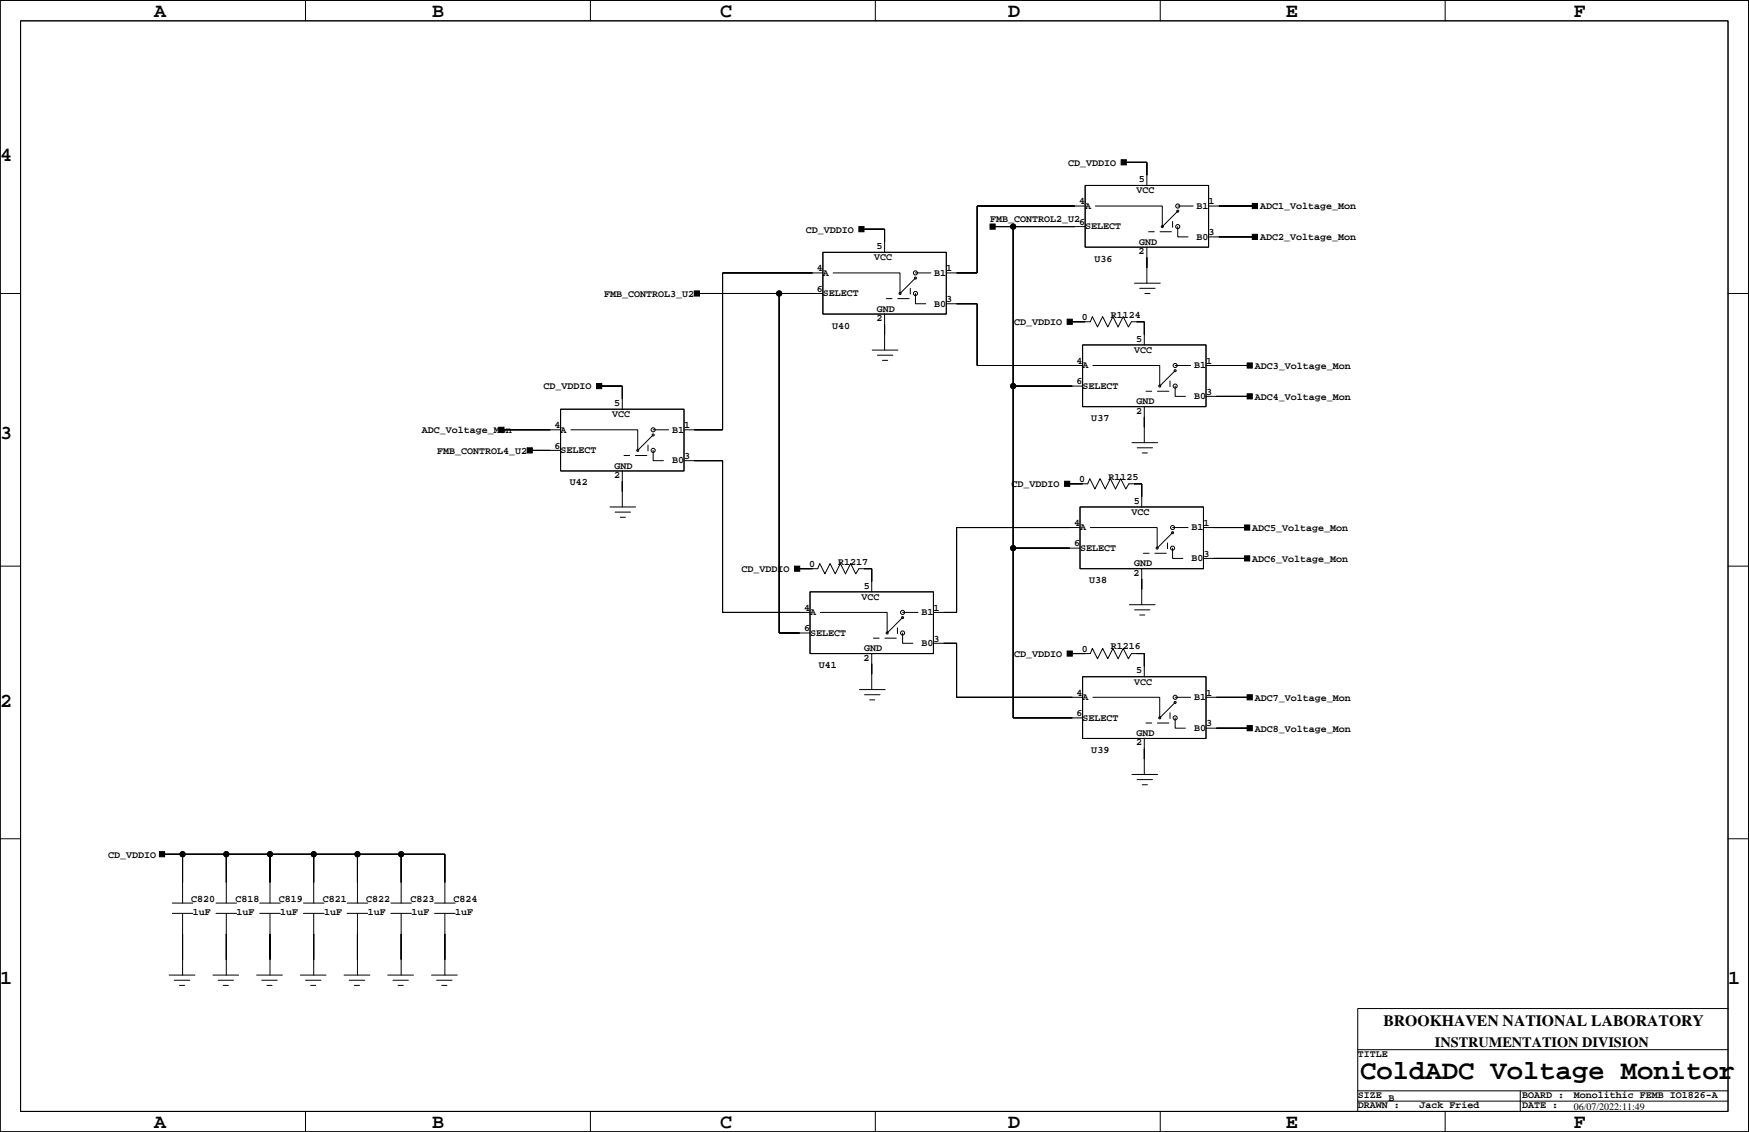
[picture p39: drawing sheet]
<svg xmlns="http://www.w3.org/2000/svg" width="432mm" height="279mm" viewBox="0 0 432 279" stroke-linecap="round" stroke-linejoin="round" font-family="sans-serif">
<defs><g id="words">
<text font-size="6.7" x="335.8" y="266.3">ColdADC Voltage Monitor S</text>
<g font-size="4.9">
<text x="38.1" y="4.3">A</text>
<text x="106.7" y="4.3">B</text>
<text x="177.8" y="4.3">C</text>
<text x="248.9" y="4.3">D</text>
<text x="317.4" y="4.3">E</text>
<text x="388.5" y="4.3">F</text>
<text x="0" y="39.8">4</text>
<text x="0" y="108.4">3</text>
<text x="0" y="174.4">2</text>
<text x="0" y="243">1</text>
<text x="426.6" y="243">1</text>
<text x="38.1" y="278.5">A</text>
<text x="106.7" y="278.5">B</text>
<text x="177.8" y="278.5">C</text>
<text x="248.9" y="278.5">D</text>
<text x="317.4" y="278.5">E</text>
<text x="388.5" y="278.5">F</text>
</g>
<text font-size="3.9" x="341.6" y="253.3">BROOKHAVEN NATIONAL LABORATORY</text>
<text font-size="3.5" x="354.2" y="258.5">INSTRUMENTATION DIVISION</text>
<g font-size="2.5">
<text x="263.7" y="40.9">CD_VDDIO</text>
<text x="280.6" y="47.7">VCC</text>
<text x="281.2" y="45">5</text>
<text x="266.4" y="50.4">4</text>
<text x="267.9" y="51.5">A</text>
<text x="295.4" y="51.5">B1</text>
<text x="298.4" y="50.4">1</text>
<text x="311.1" y="51.7">ADC1_Voltage_Mon</text>
<text x="198.9" y="57.4">CD_VDDIO</text>
<text x="244.4" y="54.9">FMB_CONTROL2_U2</text>
<text x="266.4" y="55.5">6</text>
<text x="267.9" y="56.6">SELECT</text>
<text x="295.4" y="59.2">B0</text>
<text x="298.4" y="58">3</text>
<text x="311.1" y="59.3">ADC2_Voltage_Mon</text>
<text x="215.9" y="64.2">VCC</text>
<text x="216.4" y="61.5">5</text>
<text x="270.2" y="64.6">U36</text>
<text x="281.1" y="62.7">2</text>
<text x="281.2" y="60.4">GND</text>
<text x="201.7" y="66.9">4</text>
<text x="201.7" y="72">6</text>
<text x="203.2" y="68.1">A</text>
<text x="230.7" y="68.1">B1</text>
<text x="233.6" y="66.9">1</text>
<text x="149.2" y="73.3">FMB_CONTROL3_U2</text>
<text x="203.2" y="73.1">SELECT</text>
<text x="216.5" y="76.9">GND</text>
<text x="230.7" y="75.7">B0</text>
<text x="233.6" y="74.5">3</text>
<text x="205.4" y="81.1">U40</text>
<text x="216.4" y="79.2">2</text>
<text x="250.3" y="80.3">CD_VDDIO</text>
<text x="267.1" y="79">0</text>
<text x="274.2" y="78.5">R1124</text>
<text x="265.8" y="89.8">4</text>
<text x="280" y="87.1">VCC</text>
<text x="280.5" y="84.3">5</text>
<text x="297.7" y="89.8">1</text>
<text x="265.8" y="94.9">6</text>
<text x="267.3" y="90.9">A</text>
<text x="267.3" y="96">SELECT</text>
<text x="294.8" y="90.9">B1</text>
<text x="309.8" y="91">ADC3_Voltage_Mon</text>
<text x="134.2" y="96.1">CD_VDDIO</text>
<text x="151.6" y="100.2">5</text>
<text x="280.6" y="99.8">GND</text>
<text x="294.8" y="98.5">B0</text>
<text x="297.7" y="97.4">3</text>
<text x="309.8" y="98.7">ADC4_Voltage_Mon</text>
<text x="104.1" y="106.9">ADC_Voltage_Mon</text>
<text x="136.9" y="105.6">4</text>
<text x="138.4" y="106.8">A</text>
<text x="151.1" y="103">VCC</text>
<text x="165.9" y="106.8">B1</text>
<text x="168.9" y="105.6">1</text>
<text x="269.4" y="104">U37</text>
<text x="280.5" y="102.1">2</text>
<text x="107.9" y="112">FMB_CONTROL4_U2</text>
<text x="136.9" y="110.7">6</text>
<text x="138.4" y="111.9">SELECT</text>
<text x="168.9" y="113.3">3</text>
<text x="140.7" y="119.7">U42</text>
<text x="151.6" y="118">2</text>
<text x="151.7" y="115.7">GND</text>
<text x="165.9" y="114.4">B0</text>
<text x="266.4" y="119">0</text>
<text x="273.7" y="118.4">R1125</text>
<text x="249.7" y="120.2">CD_VDDIO</text>
<text x="279.9" y="124.3">5</text>
<text x="265.2" y="129.8">4</text>
<text x="266.6" y="130.9">A</text>
<text x="279.3" y="127.1">VCC</text>
<text x="294.1" y="130.9">B1</text>
<text x="297.1" y="129.8">1</text>
<text x="309.2" y="131">ADC5_Voltage_Mon</text>
<text x="265.2" y="134.8">6</text>
<text x="266.6" y="136">SELECT</text>
<text x="297.1" y="137.4">3</text>
<text x="183" y="141.2">CD_VDDIO</text>
<text x="199.8" y="139.9">0</text>
<text x="206.9" y="139.4">R1217</text>
<text x="268.9" y="143.9">U38</text>
<text x="279.8" y="142.1">2</text>
<text x="280" y="139.8">GND</text>
<text x="294.1" y="138.5">B0</text>
<text x="309.2" y="138.7">ADC6_Voltage_Mon</text>
<text x="212.7" y="148">VCC</text>
<text x="213.2" y="145.3">5</text>
<text x="198.5" y="155.8">6</text>
<text x="198.5" y="150.7">4</text>
<text x="200" y="151.9">A</text>
<text x="227.5" y="151.9">B1</text>
<text x="230.5" y="150.7">1</text>
<text x="200" y="156.9">SELECT</text>
<text x="213.3" y="160.7">GND</text>
<text x="227.5" y="159.5">B0</text>
<text x="230.5" y="158.3">3</text>
<text x="267.1" y="160.9">0</text>
<text x="274.2" y="160.3">R1216</text>
<text x="202.1" y="164.9">U41</text>
<text x="213.2" y="163">2</text>
<text x="250.3" y="162.1">CD_VDDIO</text>
<text x="280.5" y="166.2">5</text>
<text x="265.8" y="171.7">4</text>
<text x="267.3" y="172.8">A</text>
<text x="280" y="169">VCC</text>
<text x="294.8" y="172.8">B1</text>
<text x="297.7" y="171.7">1</text>
<text x="309.8" y="172.9">ADC7_Voltage_Mon</text>
<text x="265.8" y="176.7">6</text>
<text x="267.3" y="177.9">SELECT</text>
<text x="297.7" y="179.3">3</text>
<text x="269.4" y="185.8">U39</text>
<text x="280.5" y="184">2</text>
<text x="280.6" y="181.7">GND</text>
<text x="294.8" y="180.4">B0</text>
<text x="309.8" y="180.6">ADC8_Voltage_Mon</text>
<text x="26.7" y="211.7">CD_VDDIO</text>
<text x="47.2" y="222.6">C820</text>
<text x="47.6" y="225.9">1uF</text>
<text x="58.2" y="222.6">C818</text>
<text x="58.4" y="225.9">1uF</text>
<text x="68.8" y="222.6">C819</text>
<text x="69.2" y="225.9">1uF</text>
<text x="79.7" y="222.6">C821</text>
<text x="80" y="225.9">1uF</text>
<text x="90.4" y="222.6">C822</text>
<text x="90.8" y="225.9">1uF</text>
<text x="101.3" y="222.6">C823</text>
<text x="101.6" y="225.9">1uF</text>
<text x="112" y="222.6">C824</text>
<text x="112.4" y="225.9">1uF</text>
<text x="335.2" y="260.8">TITLE</text>
<text x="335.2" y="271">SIZE</text>
<text x="335.2" y="273.5">DRAWN :</text>
<text x="342.8" y="271.9">B</text>
<text x="350.4" y="273.5">Jack Fried</text>
<text x="375.8" y="273.5">DATE :</text>
<text x="375.8" y="271">BOARD :</text>
<text x="388.5" y="273.9">06/07/2022:11:49</text>
<text x="388.5" y="271">Monolithic FEMB IO1826-A</text>
</g>
</g></defs>
<g fill="none" stroke="#000" stroke-width=".25">
<path d="M0 .1h431.7v279.3h-431.7zM5.1 5.1h421.5v269.2h-421.5zM75.4 .1v5M145.8 .1v5M216.1 .1v5M286.4 .1v5M356.8 .1v5M212.7 56.6h5.7v5.7M245.1 55.9h22.8M250.1 55.9v121.3h17.2M267.9 45.8h30.5v15.2h-30.5zM267.9 50.9h-26.7v16.5h-7.6"/>
<path d="M270.4 50.9h16.6v5l3.8-3.8M277.4 40.1h5.7v5.7M290.8 55.9v2.6h2.5M290.8 50.9h3.8M298.4 50.9h11.4M298.4 58.5h11.4M0 72.4h5.1M172 72.4h31.2M192.4 72.4v83.8h7.6M203.2 62.3h30.4v15.2h-30.4zM203.2 67.4h-24.8v38.7h-9.5M205.7 67.4h16.5v5l3.8-3.8"/>
<path d="M218.4 77.5v8.9M226 72.4v2.6h2.5M226 67.4h3.8M233.6 75h7.6v15.2h26.1M264.1 79.4h5.1l.5-1.2 1.3 2.5 1.2-2.5 1.3 2.5 1.3-2.5 1.2 2.5 1.3-2.5 1.3 2.5 .7-1.3h3.2v5.7M280.1 69.9h6.3M281.4 71.2h3.8M282.6 72.4h1.3M283.1 61v8.9M426.6 72.4h5.1M147.9 95.3h5.7v5.7M215.3 86.4h6.4"/>
<path d="M216.6 87.7h3.8M217.9 88.9h1.3M250.1 95.3h17.2M267.3 85.1h30.4v15.3h-30.4zM269.8 90.2h16.5v5.1l3.8-3.8M290.1 95.3v2.5h2.6M290.1 90.2h3.8M297.7 90.2h10.8M297.7 97.8h10.8M123.8 106.1h14.6M130.8 111.2h7.6M138.4 101h30.5v15.2h-30.5z"/>
<path d="M140.9 106.1h16.5v5.1l3.9-3.8M153.6 116.2v8.9M161.3 111.2v2.5h2.5M161.3 106.1h3.8M168.9 113.7h9.5v37.5h21.6M263.5 119.4h5l.6-1.3 1.2 2.6 1.3-2.6 1.3 2.6 1.2-2.6 1.3 2.6 1.3-2.6 1.2 2.6 .8-1.3h3.2v5.7M279.5 109.3h6.3M280.7 110.5h3.8M282 111.8h1.3M282.5 100.4v8.9M0 139.7h5.1M150.6 125.1h6.3"/>
<path d="M151.9 126.4h3.8M153.1 127.7h1.3M250.1 135.3h16.5M266.6 125.1h30.5v15.3h-30.5zM266.6 130.2h-30.4v21h-5.7M269.2 130.2h16.5v5.1l3.8-3.8M289.5 135.3v2.5h2.5M289.5 130.2h3.8M297.1 130.2h10.8M297.1 137.8h10.8M426.6 139.7h5.1M196.8 140.4h5.1l.5-1.3 1.3 2.5 1.2-2.5 1.3 2.5 1.3-2.5 1.2 2.5 1.3-2.5 1.3 2.5 .7-1.2h3.2v5.7"/>
<path d="M200 146.1h30.5v15.2h-30.5zM202.5 151.2h16.5v5l3.8-3.8M222.8 156.2v2.6h2.6M222.8 151.2h3.8M230.5 158.8h5.7v13.3h31.1M278.8 149.3h6.4M280.1 150.5h3.8M281.4 151.8h1.2M281.9 140.4v8.9M212.2 170.2h6.3M213.4 171.5h3.8M214.7 172.7h1.3"/>
<path d="M215.2 161.3v8.9M264.1 161.3h5.1l.5-1.3 1.3 2.6 1.2-2.6 1.3 2.6 1.3-2.6 1.2 2.6 1.3-2.6 1.3 2.6 .7-1.3h3.2v5.7M267.3 167h30.4v15.3h-30.4zM269.8 172.1h16.5v5.1l3.8-3.8M290.1 177.2v2.5h2.6M290.1 172.1h3.8M297.7 172.1h10.8M297.7 179.7h10.8M279.5 191.2h6.3M280.7 192.4h3.8M282 193.7h1.3M282.5 182.3v8.9"/>
<path d="M0 207h5.1M40 210.8h69.8v12.1M45.1 210.8v12.1M55.9 210.8v12.1M66.7 210.8v12.1M77.5 210.8v12.1M88.2 210.8v12.1M99 210.8v12.1M426.6 207h5.1M42.5 225.4h5.1M42.5 222.9h5.1M45.1 225.4v15.3"/>
<path d="M53.3 225.4h5.1M53.3 222.9h5.1M55.9 225.4v15.3M64.1 225.4h5.1M64.1 222.9h5.1M66.7 225.4v15.3M74.9 225.4h5.1M74.9 222.9h5.1M77.5 225.4v15.3M85.7 225.4h5.1M85.7 222.9h5.1M88.2 225.4v15.3"/>
<path d="M96.5 225.4h5.1M96.5 222.9h5.1M99 225.4v15.3M107.3 225.4h5.1M107.3 222.9h5.1M109.8 225.4v15.3M41.8 240.7h6.3M43 241.9h3.9M44.3 243.2h1.3M52.6 240.7h6.3M53.8 241.9h3.8M55.1 243.2h1.3"/>
<path d="M63.4 240.7h6.3M64.6 241.9h3.8M65.9 243.2h1.3M74.2 240.7h6.3M75.4 241.9h3.8M76.7 243.2h1.3M84.9 240.7h6.4M86.2 241.9h3.8M87.5 243.2h1.3M95.7 240.7h6.4M97 241.9h3.8M98.3 243.2h1.2"/>
<path d="M106.5 240.7h6.4M107.8 241.9h3.8M109.1 243.2h1.2M335.2 259.1h91.4M426.6 248.9h-91.4v25.4M75.4 274.3v5.1M145.8 274.3v5.1M216.1 274.3v5.1M286.4 274.3v5.1M335.2 269.2h91.4M335.2 271.8h91.4M356.8 274.3v5.1"/>
<path d="M375.3 269.2v5.1"/>
<circle cx="250.1" cy="55.9" r=".63"/>
<circle cx="287" cy="55.9" r=".25"/>
<circle cx="290.8" cy="52.1" r=".25"/>
<circle cx="290.8" cy="55.9" r=".51"/>
<circle cx="290.8" cy="50.9" r=".51"/>
<circle cx="192.4" cy="72.4" r=".63"/>
<circle cx="222.2" cy="72.4" r=".25"/>
<circle cx="226" cy="67.4" r=".51"/>
<circle cx="226" cy="68.6" r=".25"/>
<circle cx="226" cy="72.4" r=".51"/>
<circle cx="250.1" cy="95.3" r=".63"/>
<circle cx="286.3" cy="95.3" r=".25"/>
<circle cx="290.1" cy="95.3" r=".51"/>
<circle cx="290.1" cy="90.2" r=".51"/>
<circle cx="290.1" cy="91.5" r=".25"/>
<circle cx="157.4" cy="111.2" r=".25"/>
<circle cx="161.3" cy="106.1" r=".51"/>
<circle cx="161.3" cy="107.4" r=".25"/>
<circle cx="161.3" cy="111.2" r=".51"/>
<circle cx="250.1" cy="135.3" r=".63"/>
<circle cx="285.7" cy="135.3" r=".25"/>
<circle cx="289.5" cy="135.3" r=".51"/>
<circle cx="289.5" cy="130.2" r=".51"/>
<circle cx="289.5" cy="131.5" r=".25"/>
<circle cx="219" cy="156.2" r=".25"/>
<circle cx="222.8" cy="152.4" r=".25"/>
<circle cx="222.8" cy="151.2" r=".51"/>
<circle cx="222.8" cy="156.2" r=".51"/>
<circle cx="286.3" cy="177.2" r=".25"/>
<circle cx="290.1" cy="177.2" r=".51"/>
<circle cx="290.1" cy="172.1" r=".51"/>
<circle cx="290.1" cy="173.4" r=".25"/>
<circle cx="45.1" cy="210.8" r=".63"/>
<circle cx="55.9" cy="210.8" r=".63"/>
<circle cx="66.7" cy="210.8" r=".63"/>
<circle cx="77.5" cy="210.8" r=".63"/>
<circle cx="88.2" cy="210.8" r=".63"/>
<circle cx="99" cy="210.8" r=".63"/>
</g>
<path d="M289.5 54.7v2.5h-6.4M224.7 71.2v2.5h-6.3M288.9 94v2.6h-6.4M160 109.9v2.5h-6.4M288.2 134v2.6h-6.3M221.6 155v2.5h-6.4M288.9 175.9v2.6h-6.4" fill="none" stroke="#000" stroke-width=".25" stroke-dasharray="1.4 1.4 2.8 1.4"/>
<g fill="#000" stroke="#000" stroke-width=".25">
<path d="M212 55.9h1.3v1.3h-1.3z" fill-rule="evenodd"/>
<path d="M218.4 56.6v3.1z" fill-rule="evenodd"/>
<path d="M212.7 56.6h5.7z" fill-rule="evenodd"/>
<path d="M241.2 50.9v16.5z" fill-rule="evenodd"/>
<path d="M244.4 55.3h1.3v1.3h-1.3z" fill-rule="evenodd"/>
<path d="M245.1 55.9h5z" fill-rule="evenodd"/>
<path d="M250.1 55.9v39.4z" fill-rule="evenodd"/>
<path d="M241.2 50.9h24.2z" fill-rule="evenodd"/>
<path d="M250.1 55.9h15.3z" fill-rule="evenodd"/>
<path d="M276.8 39.4h1.3v1.3h-1.3z" fill-rule="evenodd"/>
<path d="M283.1 40.1v3.1z" fill-rule="evenodd"/>
<path d="M277.4 40.1h5.7z" fill-rule="evenodd"/>
<path d="M309.2 50.2h1.2v1.3h-1.2z" fill-rule="evenodd"/>
<path d="M309.2 57.8h1.2v1.3h-1.2z" fill-rule="evenodd"/>
<path d="M300.9 50.9h8.9z" fill-rule="evenodd"/>
<path d="M300.9 58.5h8.9z" fill-rule="evenodd"/>
<path d="M171.4 71.8h1.3v1.3h-1.3z" fill-rule="evenodd"/>
<path d="M178.4 67.4v38.7z" fill-rule="evenodd"/>
<path d="M172 72.4h20.4z" fill-rule="evenodd"/>
<path d="M192.4 72.4v83.8z" fill-rule="evenodd"/>
<path d="M178.4 67.4h22.2z" fill-rule="evenodd"/>
<path d="M192.4 72.4h8.2z" fill-rule="evenodd"/>
<path d="M236.2 67.4h5z" fill-rule="evenodd"/>
<path d="M241.2 75v15.2z" fill-rule="evenodd"/>
<path d="M236.2 75h5z" fill-rule="evenodd"/>
<path d="M264.1 79.4h3.8z" fill-rule="evenodd"/>
<path d="M282.5 79.4v3.2z" fill-rule="evenodd"/>
<path d="M280.6 79.4h1.9z" fill-rule="evenodd"/>
<path d="M283.1 63.5v2.6z" fill-rule="evenodd"/>
<path d="M147.3 94.7h1.3v1.2h-1.3z" fill-rule="evenodd"/>
<path d="M153.6 95.3v3.2z" fill-rule="evenodd"/>
<path d="M147.9 95.3h5.7z" fill-rule="evenodd"/>
<path d="M218.4 80.1v2.5z" fill-rule="evenodd"/>
<path d="M250.1 95.3v40z" fill-rule="evenodd"/>
<path d="M263.5 78.8h1.2v1.3h-1.2z" fill-rule="evenodd"/>
<path d="M241.2 90.2h23.5z" fill-rule="evenodd"/>
<path d="M250.1 95.3h14.6z" fill-rule="evenodd"/>
<path d="M307.9 89.6h1.3v1.2h-1.3z" fill-rule="evenodd"/>
<path d="M307.9 97.2h1.3v1.3h-1.3z" fill-rule="evenodd"/>
<path d="M300.3 90.2h8.2z" fill-rule="evenodd"/>
<path d="M300.3 97.8h8.2z" fill-rule="evenodd"/>
<path d="M123.2 105.4h1.2v1.3h-1.2z" fill-rule="evenodd"/>
<path d="M130.1 110.5h1.3v1.3h-1.3z" fill-rule="evenodd"/>
<path d="M123.8 106.1h12.1z" fill-rule="evenodd"/>
<path d="M130.8 111.2h5.1z" fill-rule="evenodd"/>
<path d="M153.6 118.8v2.5z" fill-rule="evenodd"/>
<path d="M171.4 106.1h7z" fill-rule="evenodd"/>
<path d="M171.4 113.7h7z" fill-rule="evenodd"/>
<path d="M178.4 113.7v37.5z" fill-rule="evenodd"/>
<path d="M263.5 119.4h3.8z" fill-rule="evenodd"/>
<path d="M280 119.4h1.9z" fill-rule="evenodd"/>
<path d="M281.9 119.4v3.2z" fill-rule="evenodd"/>
<path d="M282.5 102.9v2.5z" fill-rule="evenodd"/>
<path d="M236.2 130.2v21z" fill-rule="evenodd"/>
<path d="M250.1 135.3v41.9z" fill-rule="evenodd"/>
<path d="M262.8 118.8h1.3v1.3h-1.3z" fill-rule="evenodd"/>
<path d="M236.2 130.2h27.9z" fill-rule="evenodd"/>
<path d="M250.1 135.3h14z" fill-rule="evenodd"/>
<path d="M307.3 129.6h1.2v1.2h-1.2z" fill-rule="evenodd"/>
<path d="M307.3 137.2h1.2v1.3h-1.2z" fill-rule="evenodd"/>
<path d="M299.7 130.2h8.2z" fill-rule="evenodd"/>
<path d="M299.7 137.8h8.2z" fill-rule="evenodd"/>
<path d="M196.2 139.7h1.2v1.3h-1.2z" fill-rule="evenodd"/>
<path d="M178.4 151.2h19z" fill-rule="evenodd"/>
<path d="M192.4 156.2h5z" fill-rule="evenodd"/>
<path d="M196.8 140.4h3.8z" fill-rule="evenodd"/>
<path d="M215.2 140.4v3.1z" fill-rule="evenodd"/>
<path d="M213.3 140.4h1.9z" fill-rule="evenodd"/>
<path d="M233 151.2h3.2z" fill-rule="evenodd"/>
<path d="M236.2 158.8v13.3z" fill-rule="evenodd"/>
<path d="M233 158.8h3.2z" fill-rule="evenodd"/>
<path d="M281.9 142.9v2.5z" fill-rule="evenodd"/>
<path d="M215.2 163.9v2.5z" fill-rule="evenodd"/>
<path d="M263.5 160.7h1.2v1.3h-1.2z" fill-rule="evenodd"/>
<path d="M236.2 172.1h28.5z" fill-rule="evenodd"/>
<path d="M250.1 177.2h14.6z" fill-rule="evenodd"/>
<path d="M264.1 161.3h3.8z" fill-rule="evenodd"/>
<path d="M282.5 161.3v3.2z" fill-rule="evenodd"/>
<path d="M280.6 161.3h1.9z" fill-rule="evenodd"/>
<path d="M307.9 171.5h1.3v1.2h-1.3z" fill-rule="evenodd"/>
<path d="M300.3 172.1h8.2z" fill-rule="evenodd"/>
<path d="M300.3 179.7h8.2z" fill-rule="evenodd"/>
<path d="M282.5 184.8v2.5z" fill-rule="evenodd"/>
<path d="M307.9 179.1h1.3v1.3h-1.3z" fill-rule="evenodd"/>
<path d="M39.4 210.2h1.2v1.3h-1.2z" fill-rule="evenodd"/>
<path d="M40 210.8h5.1z" fill-rule="evenodd"/>
<path d="M45.1 210.8v7z" fill-rule="evenodd"/>
<path d="M45.1 210.8h10.8z" fill-rule="evenodd"/>
<path d="M55.9 210.8v7z" fill-rule="evenodd"/>
<path d="M55.9 210.8h10.8z" fill-rule="evenodd"/>
<path d="M66.7 210.8v7z" fill-rule="evenodd"/>
<path d="M77.5 210.8v7z" fill-rule="evenodd"/>
<path d="M66.7 210.8h10.8z" fill-rule="evenodd"/>
<path d="M77.5 210.8h10.7z" fill-rule="evenodd"/>
<path d="M88.2 210.8v7z" fill-rule="evenodd"/>
<path d="M88.2 210.8h10.8z" fill-rule="evenodd"/>
<path d="M99 210.8v7z" fill-rule="evenodd"/>
<path d="M99 210.8h10.8z" fill-rule="evenodd"/>
<path d="M109.8 210.8v7z" fill-rule="evenodd"/>
<path d="M45.1 230.5v6.4z" fill-rule="evenodd"/>
<path d="M55.9 230.5v6.4z" fill-rule="evenodd"/>
<path d="M66.7 230.5v6.4z" fill-rule="evenodd"/>
<path d="M77.5 230.5v6.4z" fill-rule="evenodd"/>
<path d="M88.2 230.5v6.4z" fill-rule="evenodd"/>
<path d="M99 230.5v6.4z" fill-rule="evenodd"/>
<path d="M109.8 230.5v6.4z" fill-rule="evenodd"/>
<circle cx="250.1" cy="55.9" r=".63"/>
<circle cx="192.4" cy="72.4" r=".63"/>
<circle cx="250.1" cy="95.3" r=".63"/>
<circle cx="250.1" cy="135.3" r=".63"/>
<circle cx="45.1" cy="210.8" r=".63"/>
<circle cx="55.9" cy="210.8" r=".63"/>
<circle cx="66.7" cy="210.8" r=".63"/>
<circle cx="77.5" cy="210.8" r=".63"/>
<circle cx="88.2" cy="210.8" r=".63"/>
<circle cx="99" cy="210.8" r=".63"/>
</g>
<use href="#words"/>
</svg>
